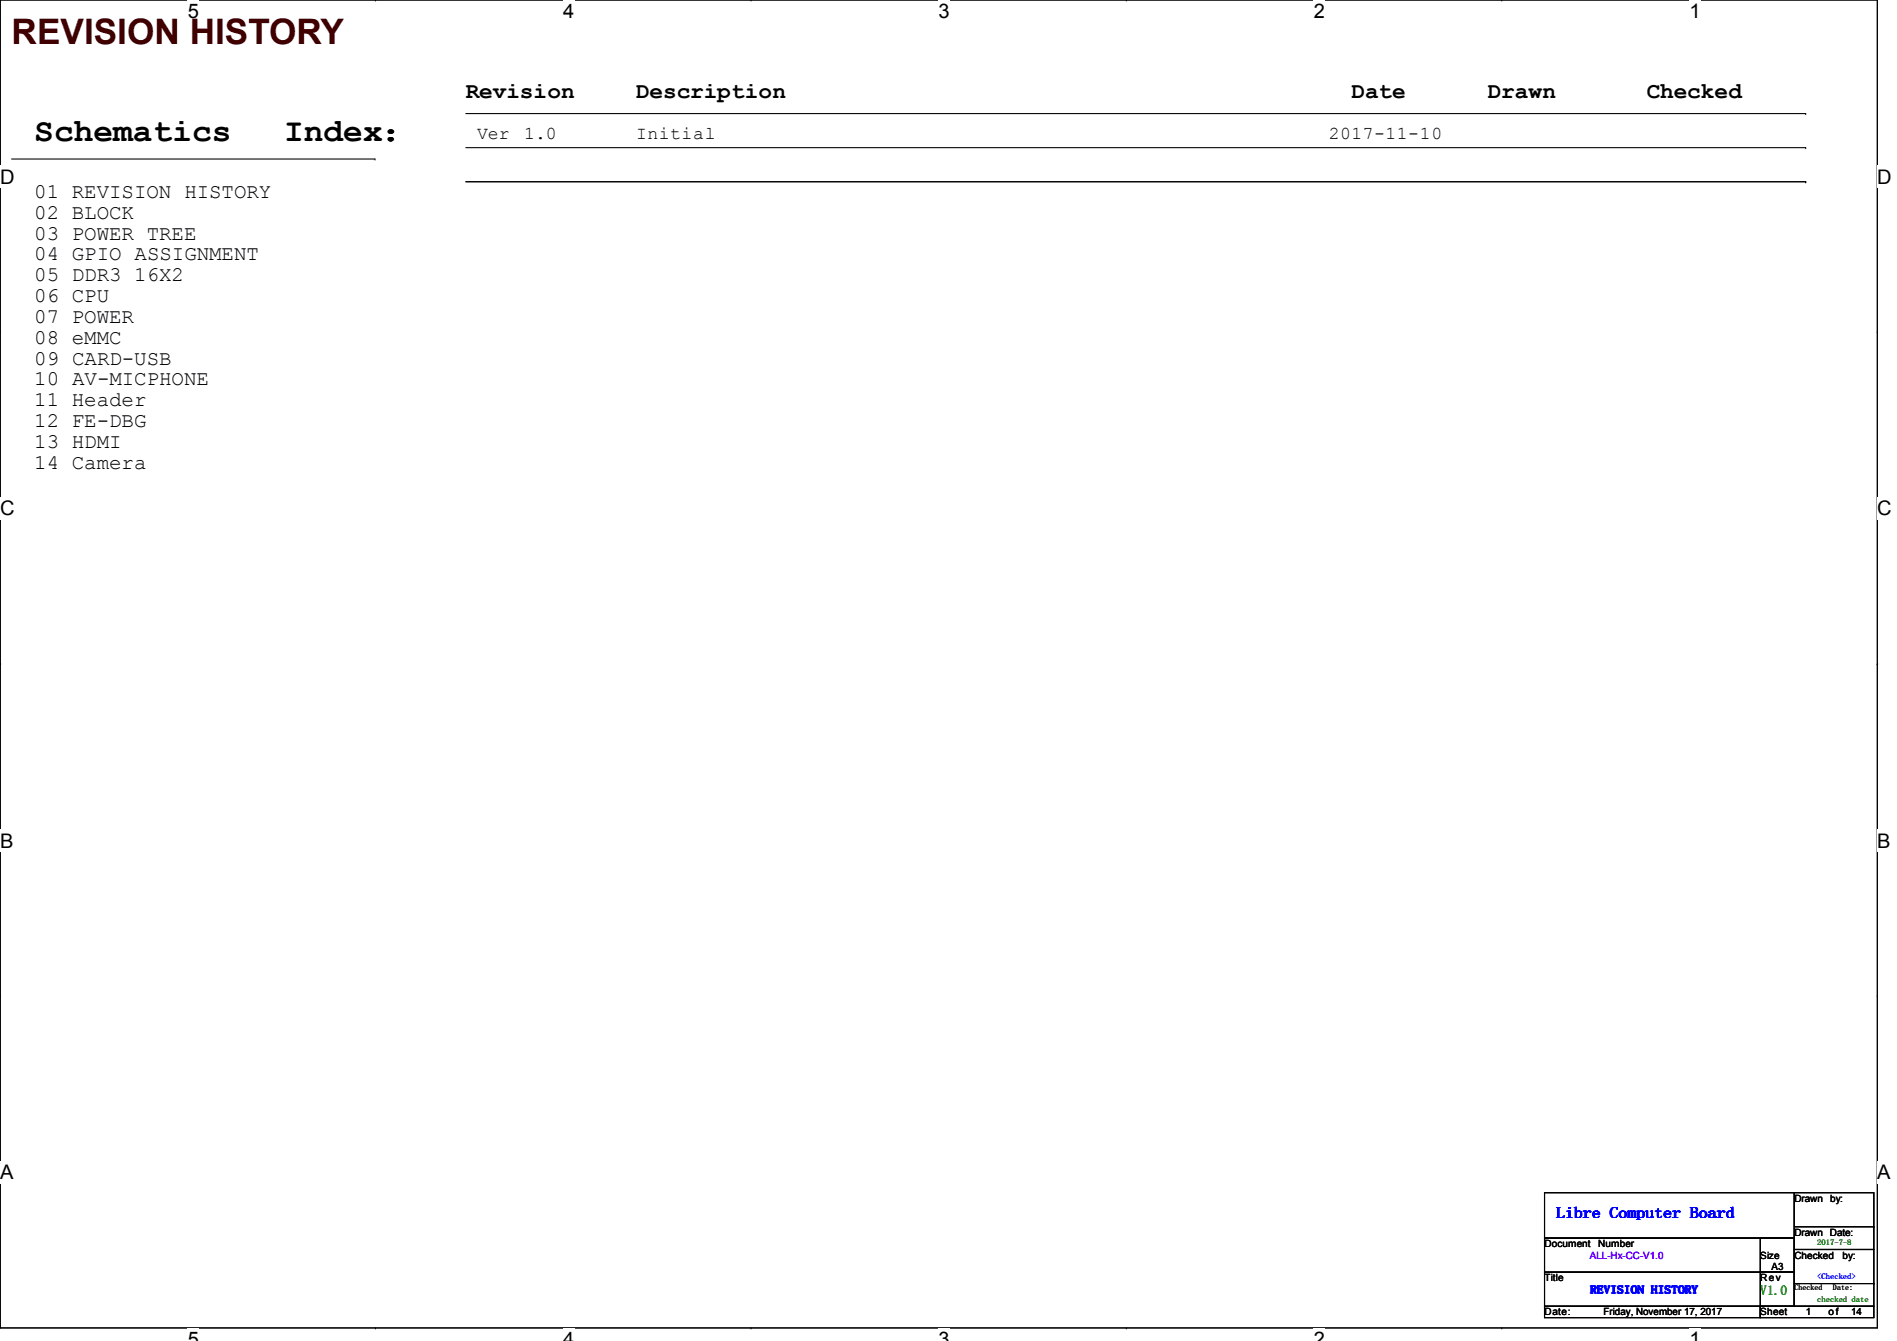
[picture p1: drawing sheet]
<svg xmlns="http://www.w3.org/2000/svg" width="297mm" height="210mm" viewBox="0 0 297 210" stroke-linecap="round" stroke-linejoin="round" font-family="sans-serif">
<defs><g id="words">
<text font-size="5.5" fill="#400000" x="1.8" y="6.9">REVISION HISTORY</text>
<g font-size="5.1">
<text x="5.4" y="22.1">Schematics</text>
<text x="44.5" y="22.1">Index：</text>
</g>
<g font-size="3.6">
<text x="72.9" y="15.4">Revision</text>
<text x="99.6" y="15.4">Description</text>
<text x="211.6" y="15.4">Date</text>
<text x="233" y="15.4">Drawn</text>
<text x="257.8" y="15.4">Checked</text>
</g>
<g font-size="3.3">
<text x="5.4" y="31">01 REVISION HISTORY</text>
<text x="5.4" y="34.2">02 BLOCK</text>
<text x="5.4" y="37.5">03 POWER TREE</text>
<text x="5.4" y="40.8">04 GPIO ASSIGNMENT</text>
<text x="5.4" y="44">05 DDR3 16X2</text>
<text x="5.4" y="47.3">06 CPU</text>
<text x="5.4" y="50.5">07 POWER</text>
<text x="5.4" y="53.8">08 eMMC</text>
<text x="5.4" y="57.1">09 CARD-USB</text>
<text x="5.4" y="60.3">10 AV-MICPHONE</text>
<text x="5.4" y="63.6">11 Header</text>
<text x="5.4" y="66.8">12 FE-DBG</text>
<text x="5.4" y="70.1">13 HDMI</text>
<text x="5.4" y="73.4">14 Camera</text>
</g>
<g font-size="3.1">
<text x="29.4" y="2.8">5</text>
<text x="88.2" y="2.8">4</text>
<text x="147" y="2.8">3</text>
<text x="205.7" y="2.8">2</text>
<text x="264.5" y="2.8">1</text>
<text x="0" y="28.7">D</text>
<text x="294" y="28.7">D</text>
<text x="0" y="80.7">C</text>
<text x="294" y="80.7">C</text>
<text x="0" y="132.7">B</text>
<text x="294" y="132.7">B</text>
<text x="0" y="184.6">A</text>
<text x="294" y="184.6">A</text>
<text x="29.4" y="210.7">5</text>
<text x="88.2" y="210.7">4</text>
<text x="147" y="210.7">3</text>
<text x="205.7" y="210.7">2</text>
<text x="264.5" y="210.7">1</text>
</g>
<g font-size="2.8">
<text x="74.7" y="21.8">Ver</text>
<text x="82.1" y="21.8">1.0</text>
<text x="99.6" y="21.8">Initial</text>
<text x="208.1" y="21.8">2017-11-10</text>
</g>
<text font-size="2.5" fill="#00f" x="243.7" y="190.6">Libre Computer Board</text>
<text font-size="2.1" fill="#008000" x="275.6" y="202.7">V1.0</text>
<text font-size="1.7" fill="#00f" x="249" y="202.4">REVISION HISTORY</text>
<g font-size="1.6">
<text x="281" y="188.1">Drawn by:</text>
<text x="241.8" y="195.2">Document</text>
<text x="250.3" y="195.2">Number</text>
<text x="275.6" y="197">Size</text>
<text x="281" y="197">Checked</text>
<text x="281" y="193.5">Drawn Date:</text>
<text x="288.5" y="197">by:</text>
<text x="241.8" y="200.6">Title</text>
<text x="275.6" y="200.6">Rev</text>
<text x="277.4" y="198.8">A3</text>
<text x="241.8" y="205.9">Date:</text>
<text x="251.1" y="205.9">Friday, November 17, 2017</text>
<text x="275.6" y="205.9">Sheet</text>
<text x="282.7" y="205.9">1</text>
<text x="286.3" y="205.9">o f</text>
<text x="289.9" y="205.9">14</text>
</g>
<text font-size="1.6" fill="#8000ff" x="249" y="197">ALL-Hx-CC-V1.0</text>
<g font-size="1.2" fill="#008000">
<text x="284.5" y="194.9">2017-7-8</text>
<text x="284.5" y="203.8">checked date</text>
</g>
<g font-size="1.2">
<text x="281" y="202">Checked</text>
<text x="287" y="202">Date:</text>
</g>
<text font-size="1.2" fill="#00f" x="284.5" y="200.2">&lt;Checked&gt;</text>
</g></defs>
<path d="M0 0h294v207.9h-294z" fill="none" stroke="#000" stroke-width=".17"/>
<g fill="#fff">
<path d="M29.4 0h1.8v3.5h-1.8z"/>
<path d="M29.4 207.9h1.8v2h-1.8z"/>
</g>
<path d="M58.8 0h.1M58.8 207.9h.1" fill="none" stroke="#000" stroke-width=".17"/>
<g fill="#fff">
<path d="M88.2 0h1.7v3.5h-1.7z"/>
<path d="M88.2 207.9h1.7v2h-1.7z"/>
</g>
<path d="M117.6 0h.1M117.6 207.9h.1" fill="none" stroke="#000" stroke-width=".17"/>
<g fill="#fff">
<path d="M147 0h1.7v3.5h-1.7z"/>
<path d="M147 207.9h1.7v2h-1.7z"/>
</g>
<path d="M176.4 0h.1M176.4 207.9h.1" fill="none" stroke="#000" stroke-width=".17"/>
<g fill="#fff">
<path d="M205.7 0h1.8v3.5h-1.8z"/>
<path d="M205.7 207.9h1.8v2h-1.8z"/>
</g>
<path d="M235.2 0h.1M235.2 207.9h.1" fill="none" stroke="#000" stroke-width=".17"/>
<g fill="#fff">
<path d="M264.5 0h1.8v3.5h-1.8z"/>
<path d="M264.5 207.9h1.8v2h-1.8z"/>
<path d="M0 26h2.3v3.4h-2.3z"/>
<path d="M294 26h2.2v3.4h-2.2z"/>
<path d="M0 77.9h2.3v3.5h-2.3z"/>
<path d="M294 77.9h2.2v3.5h-2.2z"/>
</g>
<path d="M0 51.9h.1M294 51.9h.1" fill="none" stroke="#000" stroke-width=".17"/>
<g fill="#fff">
<path d="M0 129.9h2.1v3.4h-2.1z"/>
<path d="M294 129.9h2v3.4h-2z"/>
</g>
<path d="M0 103.9h.1M294 103.9h.1" fill="none" stroke="#000" stroke-width=".17"/>
<path d="M0 103.9h.1M294 103.9h.1" fill="none" stroke="#000" stroke-width=".16"/>
<g fill="#fff">
<path d="M0 181.8h2.1v3.5h-2.1z"/>
<path d="M294 181.8h2v3.5h-2z"/>
</g>
<g fill="none" stroke="#000" stroke-width=".17">
<path d="M72.9 17.8h209.8M282.7 17.8h.1M1.8 24.9h56.9M58.7 24.9h.1M72.9 23.1h209.8M72.9 28.4h209.8M282.7 23.1h.1M282.7 28.4h.1M0 155.9h.1M294 155.9h.1M241.8 199.1h39.2v5.4h-39.2zM241.8 193.8h39.2v5.3h-39.2z"/>
<path d="M241.8 186.7h39.2v7.1h-39.2zM275.6 193.8h5.4v5.3h-5.4zM275.6 199.1h5.4v5.4h-5.4zM281 186.7h12.4v8.9h-12.4zM281 195.6h12.4v8.9h-12.4zM281 192h12.4M293.4 192h.1M241.8 204.5h33.8v1.7h-33.8zM275.6 204.5h17.8v1.7h-17.8zM281 200.9h12.4M293.4 200.9h.1"/>
</g>
<use href="#words"/>
</svg>
